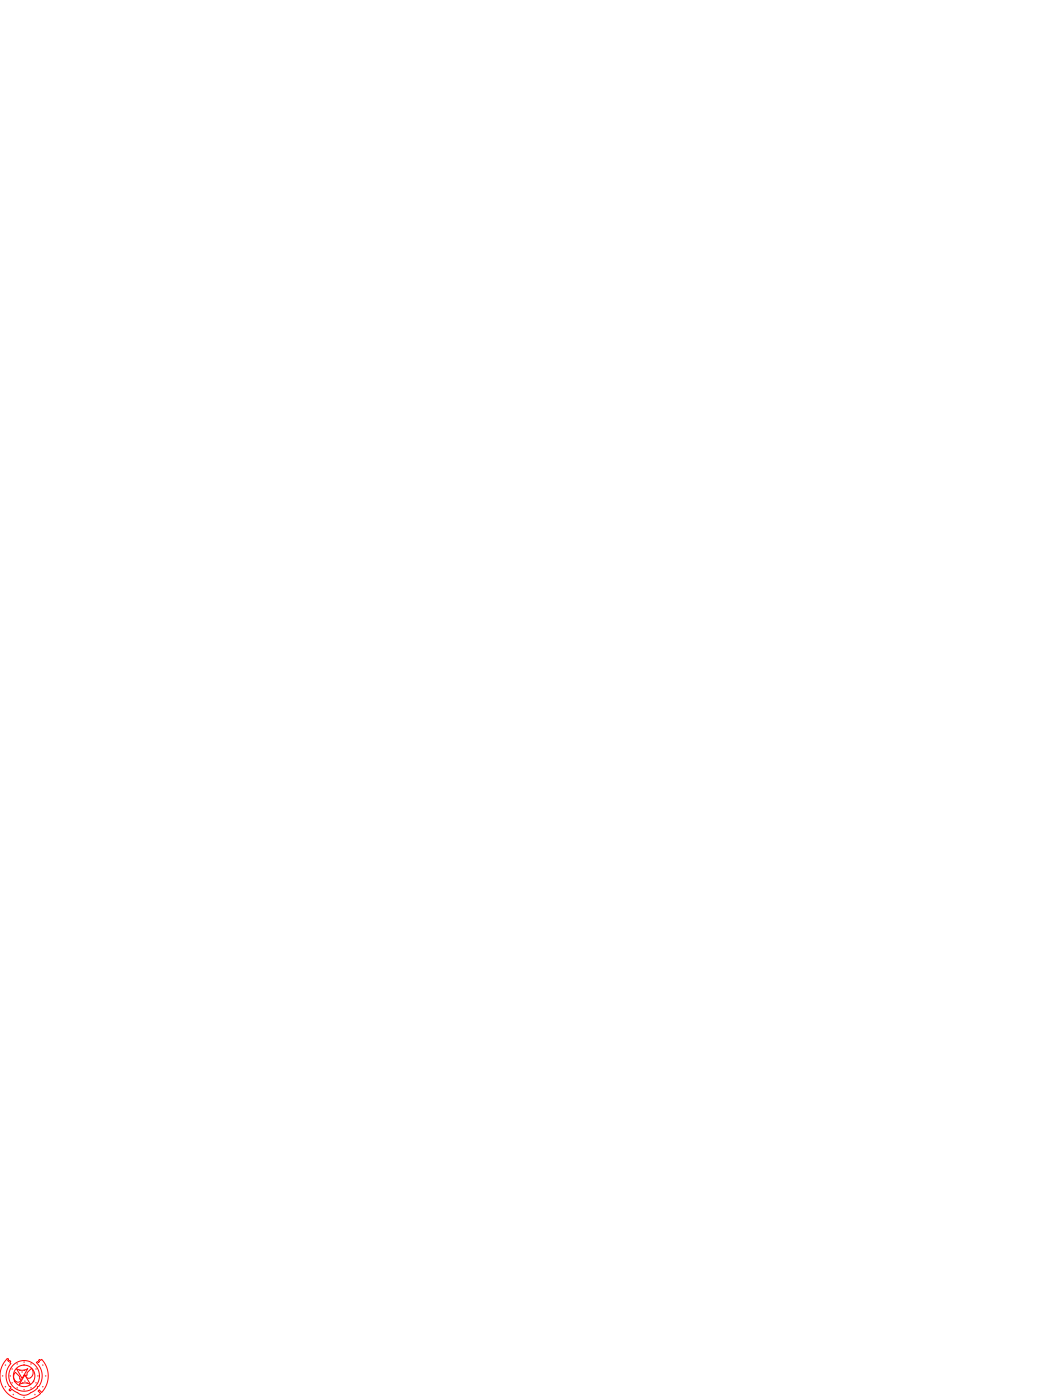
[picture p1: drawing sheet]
<svg xmlns="http://www.w3.org/2000/svg" width="305mm" height="406mm" viewBox="0 0 305 406" stroke-linecap="round" stroke-linejoin="round" font-family="sans-serif">
<g fill="none" stroke="#f00" stroke-width=".29">
<path d="M2.1 394.4l.4 .2-.3 .3 .3 .3 .3-.3 .3 .3-.3 .3 .3 .4-.9 1.4-.4 1.8 .3 2.2 .7 1.2h.3v.4l-.5 .6 .3 .3 .6-.5 2.3 1.4 1.1 .3 1.2-.2 1.9-1.1 .9-.8v-.4h.3l.5-.8 .5-1.6v-1.7l-.6-1.5-1-1.4 .3-.3 .3 .3 .3-.3-.3-.3 .3-.3 .3 .3 .3-.3 1.4 2.3 .5 2.7-.4 2-.9 1.8-.6 .8-.7-.7-.3 .3 .7 .7-2.3 1.4-2.6 .5-2.7-.6-2.2-1.5-1.5-2.3-.5-2.6 .5-2.7zM4.5 398.4l1.2 1.2v.8h.4l-.1 .5-.4 .3-.8-.1-.7-.8-.1-1zM4.8 397.3l.9 .5h1.4l.9-.5-1.6 2.8zM6.9 396.3h.2M6.9 396.3l-1.2 .3-1 .7-.6 1-.2 1.2 .3 1.5 1.3 1.2 1.5 .3 1.4-.3 1.4-1.1 .3-1.6-.2-1.2-.6-1.1-1-.6-1.2-.3M7 399.4h.1M7 399.2l-.1 .2M7.2 399.1l1.7 2.8-1-.5h-1.3l-1 .5zM9.1 397.2l.5 .9-.1 1-.7 .9h-.8l-.4-.3-.1-.5h.4v-.7z"/>
<circle cx=".8" cy="399.4" r=".06"/>
<circle cx="1.6" cy="396.3" r=".06"/>
<circle cx="3" cy="399.4" r=".06"/>
<circle cx="3.5" cy="397.4" r=".06"/>
<circle cx="5" cy="395.9" r=".06"/>
<circle cx="6.4" cy="398.3" r=".06"/>
<circle cx="7" cy="399.4" r="4.4"/>
<circle cx="7" cy="395.4" r=".06"/>
<circle cx="9" cy="395.9" r=".06"/>
<circle cx="10.5" cy="397.4" r=".06"/>
<circle cx="11" cy="399.4" r=".06"/>
<circle cx="12.4" cy="396.3" r=".06"/>
<circle cx="13.2" cy="399.4" r=".06"/>
<circle cx="1.6" cy="402.5" r=".06"/>
<circle cx="3.5" cy="401.4" r=".06"/>
<circle cx="3.9" cy="404.8" r=".06"/>
<circle cx="5" cy="402.9" r=".06"/>
<circle cx="7" cy="405.6" r=".06"/>
<circle cx="7" cy="403.4" r=".06"/>
<circle cx="7.2" cy="400.9" r=".06"/>
<circle cx="9" cy="402.9" r=".06"/>
<circle cx="10.1" cy="404.8" r=".06"/>
<circle cx="10.5" cy="401.4" r=".06"/>
<circle cx="12.4" cy="402.5" r=".06"/>
</g>
</svg>
